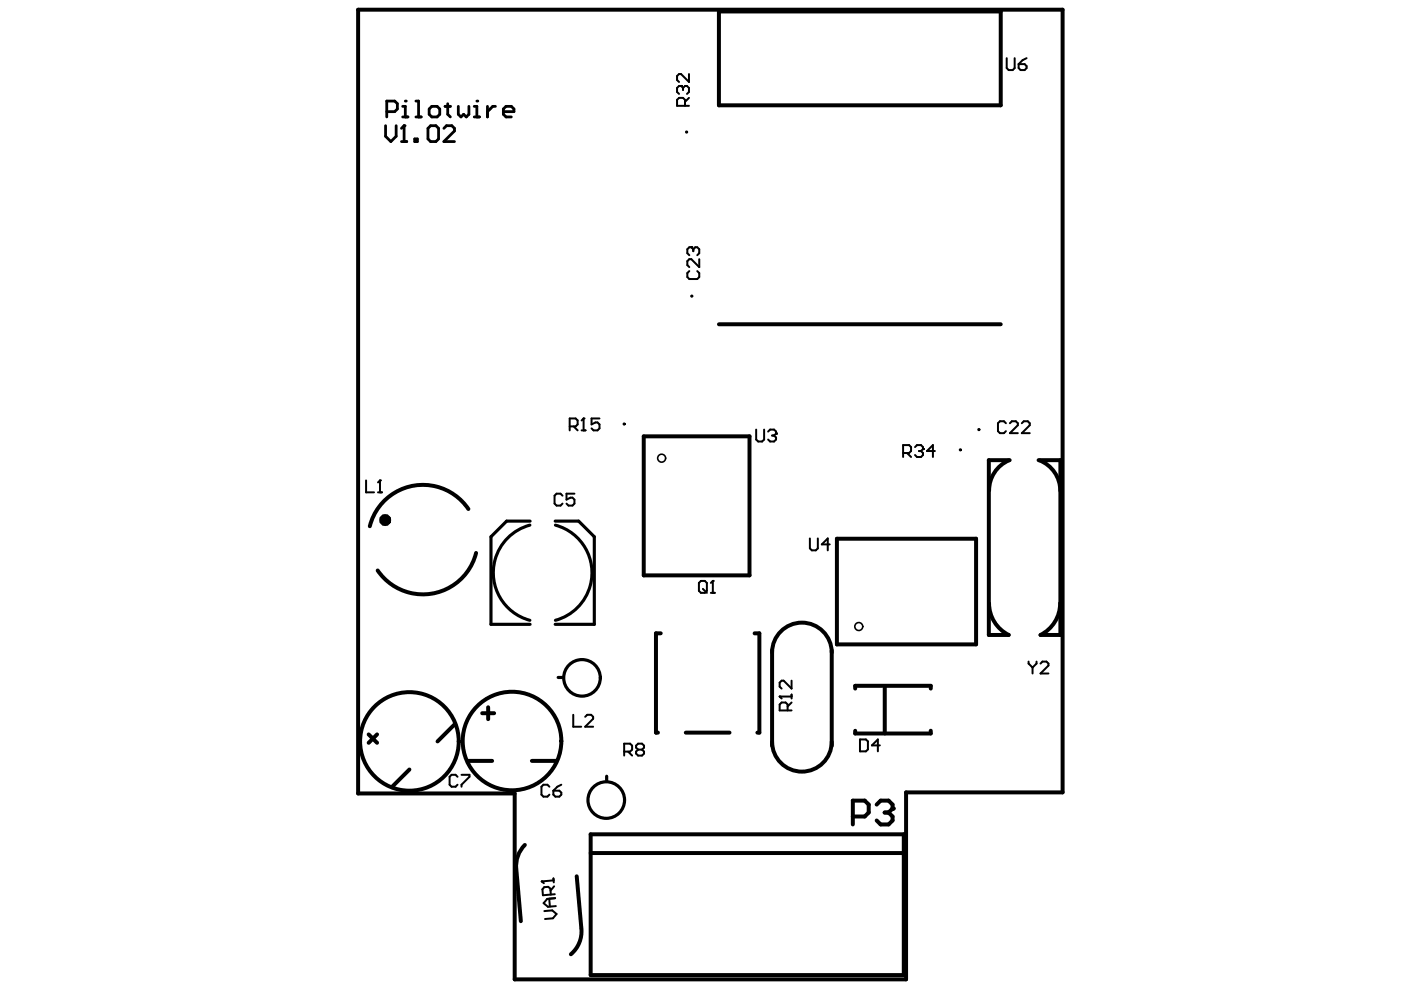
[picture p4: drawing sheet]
<svg xmlns="http://www.w3.org/2000/svg" width="297mm" height="210mm" viewBox="0 0 297 210" stroke-linecap="round" stroke-linejoin="round" font-family="sans-serif">
<g fill="none" stroke="#000" stroke-width=".84">
<path d="M75.9 2.1h149.4v165.9h-33.2v39.7h-83v-39.5h-33.2zM152.4 2.4h59.8v19.9h-59.8zM152.4 68.8h59.8M136.5 92.5h22.4v29.5h-22.4zM213.9 97.6a6.9 6.9 0 0 0-4.2 6.4M214.1 97.6h-4.5v37h4.3a7.5 7.5 0 0 1-4.2-6.7M220.2 97.6h4.6v37h-4.2a7.5 7.5 0 0 0 4.2-6.7M220.4 97.6a6.9 6.9 0 0 1 4.4 6.5M99.3 107.9a11.6 11.6 0 0 0-11.6-4.9 11.6 11.6 0 0 0-9.3 8.6M100.9 117.2a11.6 11.6 0 0 1-9.2 8.6 11.6 11.6 0 0 1-11.6-4.8M177.4 114.2h29.5v22.4h-29.5zM140.1 134.3h-1v21h.4"/>
<path d="M160 134.3h1v21h-.4M163.7 138.3a6.3 6.3 0 0 1 6.3-6.3 6.3 6.3 0 0 1 6.3 6.3M163.7 137.9v20.2M176.3 137.9v20.2M78.2 155.7l1.7 1.8M79.9 155.7l-1.7 1.8M96.3 153.6l-3.5 3.6M102.2 151.2h2.6M103.5 150v2.5M145.4 155.3h9.3M163.7 157.3a6.3 6.3 0 0 0 6.3 6.3 6.3 6.3 0 0 0 6.3-6.3M181.3 146v-.6h16v.6"/>
<path d="M187.6 145.4v10.1M197.3 154.9v.6h-16v-.6M86.8 163.2l-3.6 3.5M99.3 161.3h5M111.3 179.1a6.3 6.3 0 0 0-1.8 5.1M112.8 161.3h5M125.2 176.9h66.4v29.8h-66.4zM180.8 173.1h2.5l.9-.8v-1.7l-.9-.8h-2.5v5M185.9 170.6l.8-.8h1.7l.8 .8v.8l-.8 .9M187.6 172.3h.8M188.4 172.3l.8 .8v.9l-.8 .8h-1.7l-.8-.8M109.5 184.3l.9 11"/>
<path d="M122.3 185.8l1 11M123.3 196.9a6.3 6.3 0 0 1-2.3 5.4M125.2 180.9h66.4"/>
<circle cx="86.8" cy="157.2" r="10.5"/>
<circle cx="108.6" cy="157.1" r="10.5"/>
</g>
<path d="M112.3 111.3a10.4 10.4 0 0 0-7.7 10.1 10.4 10.4 0 0 0 7.7 10.1M112.4 110.5h-5l-3.3 3.3v18.6h8.3M117.7 110.5h5l3.3 3.3v18.6h-8.3M117.8 111.3a10.4 10.4 0 0 1 7.7 10.1 10.4 10.4 0 0 1-7.7 10.1" fill="none" stroke="#000" stroke-width=".66"/>
<g fill="none" stroke="#000" stroke-width=".67">
<path d="M118.3 143.6h.9M128.6 164.6v.8"/>
<circle cx="123.4" cy="143.7" r="3.9"/>
<circle cx="128.5" cy="169.6" r="3.9"/>
</g>
<g fill="none" stroke="#000" stroke-width=".42">
<path d="M144.8 18.6l-.4-.4h-.4l-.5 .4v.9l.5 .4M144.8 18.6l.4-.4h.5l.4 .4v.9l-.4 .4M144.8 18.6v.5M146.1 15.7v1.7l-1.7-1.7h-.4l-.5 .4v.9l.5 .4M213.4 12.3v2.1l.5 .5h.8l.4-.5v-2.1M216 13.6h1.2l.5 .4v.4l-.5 .5h-.8l-.4-.5zM217.7 12.3l-.9 .5-.8 .8M145.2 22.4v-1.2l-.4-.4h-.8l-.5 .4v1.2h2.6M146.1 20.8l-.9 .8M146.1 57.5l-.4 .4v.8l.4 .5h1.7l.5-.5v-.8l-.5-.4M147 52.8l-.4-.4h-.5l-.4 .4v.9l.4 .4M147 52.8l.4-.4h.4l.5 .4v.9l-.5 .4"/>
<path d="M147 52.8v.5M148.3 54.9v1.7l-1.7-1.7h-.5l-.4 .5v.8l.4 .4M120.8 90.4h1.2l.5-.4v-.9l-.5-.4h-1.2v2.6M121.6 90.4l.9 .9M123.3 89.1l.4-.4v2.6M123.3 91.3h.9M127.1 88.7h-1.7v1.3l.9-.4h.4l.4 .4v.8l-.4 .5h-.9l-.4-.5M160.3 91.1v2.1l.4 .4h.9l.4-.4v-2.1M162.9 91.5l.4-.4h.8l.4 .4v.4l-.4 .4M163.7 92.3h.4M164.1 92.3l.4 .5v.4l-.4 .4h-.8l-.4-.4M191.5 96.1h1.2l.5-.5v-.8l-.5-.4h-1.2v2.5"/>
<path d="M192.3 96.1l.9 .8M194 94.8l.4-.4h.9l.4 .4v.4l-.4 .4M194.8 95.6h.5M195.3 95.6l.4 .5v.4l-.4 .4h-.9l-.4-.4M198.2 95.6h-1.7l1.3-1.2v2.5M213.3 89.7l-.4-.4h-.9l-.4 .4v1.7l.4 .4h.9l.4-.4M214.1 89.7l.4-.4h.9l.4 .4v.5l-1.7 1.6h1.7M216.6 89.7l.5-.4h.8l.4 .4v.5l-1.7 1.6h1.7M77.6 101.9v2.5h1.7M80.1 104.4h.9M80.1 102.3l.5-.4v2.5M119.3 105.1l-.5-.4h-.8l-.4 .4v1.7l.4 .4h.8l.5-.4"/>
<path d="M121.8 104.7h-1.7v1.2l.9-.4h.4l.4 .4v.9l-.4 .4h-.9l-.4-.4M171.7 114.2v2.1l.4 .4h.9l.4-.4v-2.1M175.9 115.4h-1.7l1.3-1.2v2.5M148.2 123.6l.4-.4h.8l.5 .4v1.7l-.5 .4h-.8l-.4-.4zM149 124.9l.9 .8M150.7 125.7h.9M150.7 123.6l.4-.4v2.5M121.5 151.6v2.5h1.7M124.1 152l.4-.4h.8l.5 .4v.4l-1.7 1.7h1.7M132.3 159.4h1.3l.4-.5v-.8l-.4-.4h-1.3v2.5M133.2 159.4l.8 .8M135.3 158.9l-.4-.4v-.4l.4-.4h.8l.4 .4v.4l-.4 .4"/>
<path d="M135.3 158.9l-.4 .5v.4l.4 .4h.8l.4-.4v-.4l-.4-.5M135.3 158.9h.8M167 150.6v-1.2l-.4-.5h-.9l-.4 .5v1.2h2.5M167.8 144.3v1.7l-1.7-1.7h-.4l-.4 .4v.9l.4 .4M167.8 147.7h-2.5l.4 .4M167.8 148.9l-.8 .9M167.8 147.3v.8M182.3 156.8h1.3l.4 .4v1.7l-.4 .4h-1.3zM186.5 158h-1.6l1.2-1.2v2.5M218.1 140.3v.4l.8 .8M218.9 141.5v1.3M219.8 140.3v.4l-.9 .8"/>
<path d="M220.6 140.7l.4-.4h.9l.4 .4v.4l-1.7 1.7h1.7M97 164.7l-.4-.4h-.9l-.4 .4v1.7l.4 .4h.9l.4-.4M97.8 164.3h1.7v.4l-1.7 1.7v.4M116.5 166.8l-.4-.4h-.9l-.4 .4v1.7l.4 .4h.9l.4-.4M117.3 167.6h1.3l.4 .5v.4l-.4 .4h-.9l-.4-.4zM119 166.4l-.8 .4-.9 .8M115.4 193.2l1.7-.2 .9 .8-.8 .9-1.6 .2M116.4 190.5l.2 1.7M117.3 186.2l.1 .9M117.4 186.7l-2.5 .2 .4 .4M117.5 187.9l-.8 .9M117.6 189.6l-2.5 .2-.1-1.2 .4-.5 .8-.1 .5 .4 .1 1.3"/>
<path d="M117.7 190.4l-1.7 .2-.7 .9 .9 .8 1.7-.2"/>
</g>
<g fill="#000">
<circle cx="144.4" cy="18.2" r=".21"/>
<circle cx="85.7" cy="26.6" r=".3"/>
<circle cx="85.9" cy="21.4" r=".3"/>
<circle cx="101.1" cy="21.4" r=".3"/>
<circle cx="146.6" cy="52.4" r=".21"/>
<circle cx="123.7" cy="88.7" r=".21"/>
<circle cx="164.5" cy="91.9" r=".21"/>
<circle cx="195.7" cy="95.2" r=".21"/>
<circle cx="80.6" cy="101.9" r=".21"/>
<circle cx="151.1" cy="123.2" r=".21"/>
<circle cx="165.3" cy="147.7" r=".21"/>
<circle cx="189.2" cy="171.4" r=".42"/>
<circle cx="114.9" cy="186.9" r=".21"/>
</g>
<g fill="none" stroke="#000" stroke-width=".59">
<path d="M81.7 26.6v2.3l1.2 1.1 1.1-1.1v-2.3M82 23.7h1.7l.5-.6v-1.1l-.5-.6h-1.7v3.4M85.1 30h1.1M85.1 27.2l.6-.6v3.4M85.4 24.8h1.1M85.4 22.6h.5v2.2M87.9 29.5h.6v.5h-.6zM88.2 21.4h.5v3.4M88.2 24.8h1.1M90.7 27.2l.6-.6h1.1l.6 .6v2.3l-.6 .5h-1.1l-.6-.5zM91 23.1l.6-.5h1.1l.5 .5v1.1l-.5 .6h-1.1l-.6-.6zM94.1 27.2l.6-.6h1.1l.6 .6v.6l-2.3 2.2h2.3"/>
<path d="M94.4 22.6h1.1M94.9 22v2.2l.6 .6M97.2 22.6v1.6l.5 .6 .6-.6 .6 .6 .5-.6v-1.6M100.5 24.8h1.2M100.5 22.6h.6v2.2M103.4 22.6v2.2M105 22.6h-.5l-1.1 1.1M106.7 23.7h2.3v-.6l-.6-.5h-1.1l-.6 .5v1.1l.6 .6h1.1"/>
</g>
<g fill="none" stroke="#000" stroke-width=".33">
<circle cx="145.6" cy="28" r=".17"/>
<circle cx="146.7" cy="62.8" r=".17"/>
<circle cx="132.3" cy="89.9" r=".17"/>
<circle cx="203.6" cy="95.4" r=".17"/>
<circle cx="207.5" cy="91.1" r=".17"/>
</g>
<g fill="none" stroke="#000" stroke-width=".34">
<circle cx="140.3" cy="97.1" r=".84"/>
<circle cx="182.1" cy="132.8" r=".84"/>
</g>
<circle cx="81.7" cy="110.3" r=".42" fill="none" stroke="#000" stroke-width="1.7"/>
</svg>
